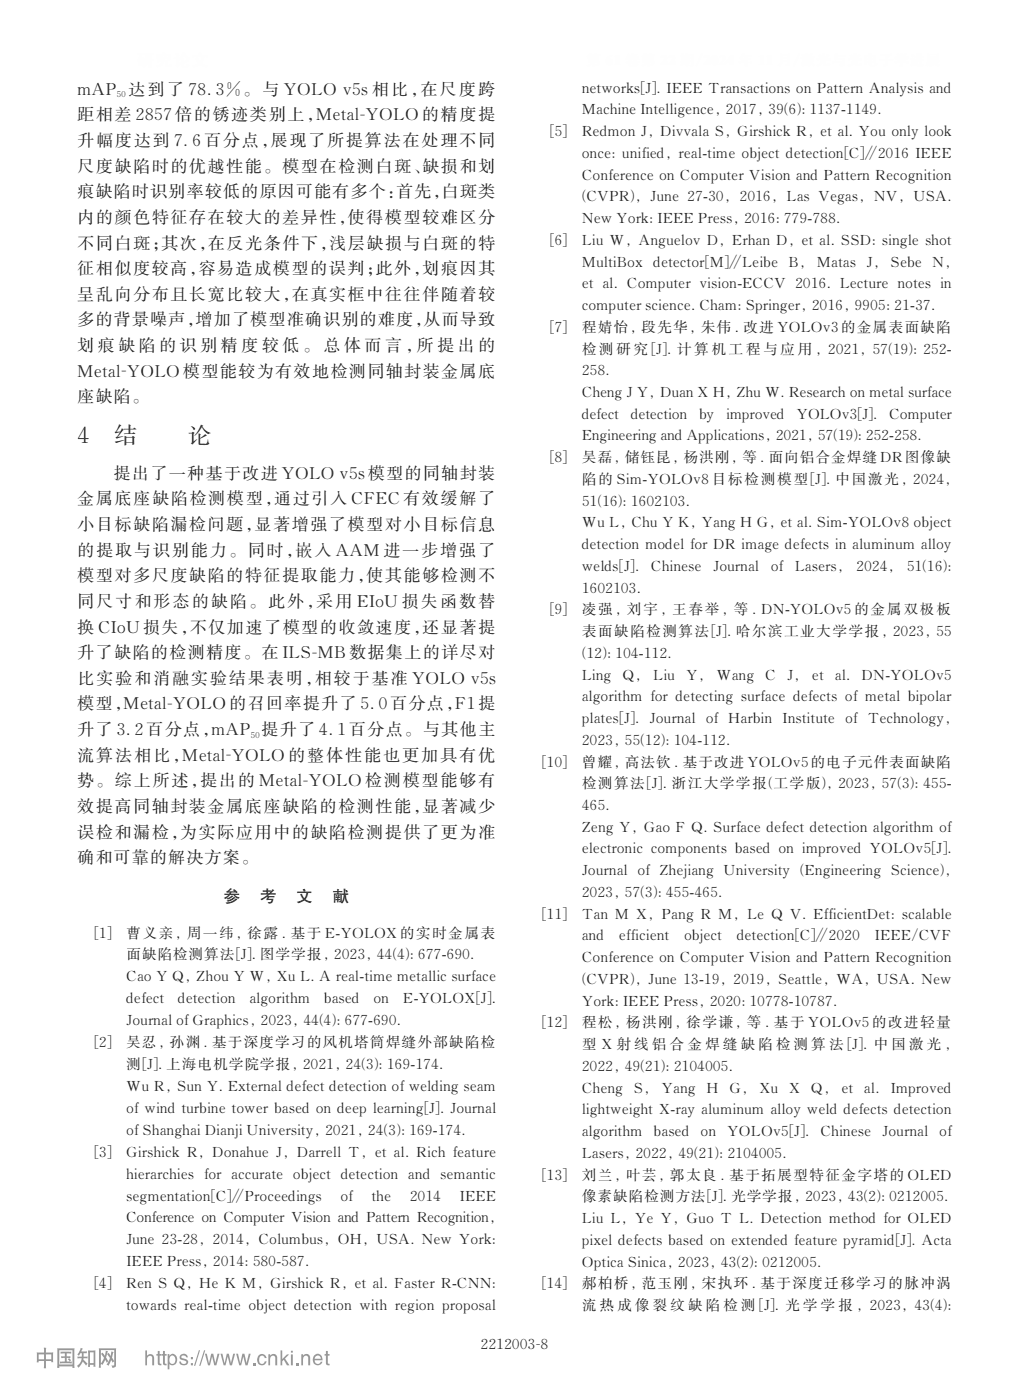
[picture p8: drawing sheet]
<svg xmlns="http://www.w3.org/2000/svg" width="210mm" height="285mm" viewBox="0 0 210 285" stroke-linecap="round" stroke-linejoin="round" font-family="sans-serif">
<defs><g id="words">
<g font-size="4.6" fill="#1a171b">
<text x="15.8" y="90.1">4　结</text>
<text x="38.4" y="90.1">论</text>
</g>
<g font-size="3.4" fill="#1a171b">
<text x="15.8" y="19.3">mAP</text>
<text x="26.1" y="19.3">达到了 78. 3%。与 YOLO v5s 相比，在尺度跨</text>
<text x="15.8" y="24.5">距相差 2857 倍的锈迹类别上，Metal YOLO 的精度提</text>
<text x="15.8" y="29.7">升幅度达到 7. 6 百分点，展现了所提算法在处理不同</text>
<text x="15.8" y="34.9">尺度缺陷时的优越性能。模型在检测白斑、缺损和划</text>
<text x="15.8" y="40.2">痕缺陷时识别率较低的原因可能有多个：</text>
<text x="80.7" y="40.2">首先，</text>
<text x="89.9" y="40.2">白斑类</text>
<text x="15.8" y="45.4">内的颜色特征存在较大的差异性，使得模型较难区分</text>
<text x="15.8" y="50.6">不同白斑；其次，在反光条件下，浅层缺损与白斑的特</text>
<text x="15.8" y="55.8">征相似度较高，容易造成模型的误判；此外，划痕因其</text>
<text x="15.8" y="61">呈乱向分布且长宽比较大，在真实框中往往伴随着较</text>
<text x="15.8" y="66.2">多的背景噪声，</text>
<text x="15.8" y="71.4">划 痕 缺 陷 的 识 别 精 度 较 低 。 总 体 而 言 ，所 提 出 的</text>
<text x="39.9" y="66.2">增加了模型准确识别的难度，</text>
<text x="86.2" y="66.2">从而导致</text>
<text x="15.8" y="76.7">Metal YOLO 模型能较为有效地检测同轴封装金属底</text>
<text x="15.8" y="81.9">座缺陷。</text>
<text x="23.2" y="97.5">提出了一种基于改进 YOLO v5s 模型的同轴封装</text>
<text x="15.8" y="102.7">金属底座缺陷检测模型，通过引入 CFEC 有效缓解了</text>
<text x="15.8" y="107.9">小目标缺陷漏检问题，显著增强了模型对小目标信息</text>
<text x="15.8" y="113.1">的提取与识别能力。同时，嵌入 AAM 进一步增强了</text>
<text x="15.8" y="118.3">模型对多尺度缺陷的特征提取能力，使其能够检测不</text>
<text x="15.8" y="123.6">同尺寸和形态的缺陷。此外，采用 EIoU 损失函数替</text>
<text x="15.8" y="128.8">换 CIoU 损失，不仅加速了模型的收敛速度，还显著提</text>
<text x="15.8" y="134">升了缺陷的检测精度。在 ILS MB 数据集上的详尽对</text>
<text x="15.8" y="139.2">比实验和消融实验结果表明，相较于基准 YOLO v5s</text>
<text x="15.8" y="144.4">模型，Metal YOLO 的召回率提升了 5. 0 百分点，F1 提</text>
<text x="15.8" y="149.6">升了 3. 2 百分点，mAP 提升了 4. 1 百分点。与其他主</text>
<text x="15.8" y="154.8">流算法相比，Metal YOLO 的整体性能也更加具有优</text>
<text x="15.8" y="160.1">势。综上所述，提出的 Metal YOLO 检测模型能够有</text>
<text x="15.8" y="165.3">效提高同轴封装金属底座缺陷的检测性能，显著减少</text>
<text x="15.8" y="170.5">误检和漏检，为实际应用中的缺陷检测提供了更为准</text>
<text x="15.8" y="175.7">确和可靠的解决方案。</text>
<text x="45.4" y="183.5">参</text>
<text x="52.9" y="183.5">考</text>
<text x="60.3" y="183.5">文</text>
<text x="67.7" y="183.5">献</text>
</g>
<g font-size="2.9" fill="#1a171b">
<text x="118.4" y="18.9">networks[J]. IEEE Transactions on Pattern Analysis and</text>
<text x="118.4" y="23.3">Machine Intelligence, 2017, 39(6): 1137-1149.</text>
<text x="111.9" y="27.7">[5]</text>
<text x="118.4" y="27.7">Redmon J, Divvala S, Girshick R, et al. You only look</text>
<text x="118.4" y="32.1">once: unified, real-time object detection[C]∥2016 IEEE</text>
<text x="118.4" y="36.6">Conference on Computer Vision and Pattern Recognition</text>
<text x="118.4" y="41">(CVPR), June 27-30, 2016, Las Vegas, NV, USA.</text>
<text x="118.4" y="45.4">New York: IEEE Press, 2016: 779-788.</text>
<text x="111.9" y="49.8">[6]</text>
<text x="118.4" y="49.8">Liu W, Anguelov D, Erhan D, et al. SSD: single shot</text>
<text x="118.4" y="54.3">MultiBox</text>
<text x="118.4" y="58.7">et al. Computer vision-ECCV 2016. Lecture notes in</text>
<text x="133" y="54.3">detector[M]∥Leibe</text>
<text x="160.5" y="54.3">B,</text>
<text x="166.3" y="54.3">Matas</text>
<text x="176.4" y="54.3">J,</text>
<text x="181.3" y="54.3">Sebe</text>
<text x="189.8" y="54.3">N,</text>
<text x="118.4" y="63.1">computer science. Cham: Springer, 2016, 9905: 21-37.</text>
<text x="111.9" y="67.5">[7]</text>
<text x="118.4" y="67.5">程婧怡, 段先华, 朱伟 . 改进 YOLOv3 的金属表面缺陷</text>
<text x="118.4" y="72">检 测 研 究 [J]. 计 算 机 工 程 与 应 用 , 2021, 57(19): 252-</text>
<text x="118.4" y="76.4">258.</text>
<text x="118.4" y="80.8">Cheng J Y, Duan X H, Zhu W. Research on metal surface</text>
<text x="118.4" y="85.2">defect</text>
<text x="118.4" y="89.7">Engineering and Applications, 2021, 57(19): 252-258.</text>
<text x="128.4" y="85.2">detection</text>
<text x="142.3" y="85.2">by</text>
<text x="147.8" y="85.2">improved</text>
<text x="162.2" y="85.2">YOLOv3[J].</text>
<text x="181" y="85.2">Computer</text>
<text x="111.9" y="94.1">[8]</text>
<text x="118.4" y="94.1">吴磊, 储钰昆, 杨洪刚, 等 . 面向铝合金焊缝 DR 图像缺</text>
<text x="118.4" y="98.5">陷的 Sim-YOLOv8 目标检测模型[J]. 中国激光, 2024,</text>
<text x="118.4" y="107.3">Wu L, Chu Y K, Yang H G, et al. Sim-YOLOv8 object</text>
<text x="118.4" y="102.9">51(16): 1602103.</text>
<text x="118.4" y="111.8">detection model for DR image defects in aluminum alloy</text>
<text x="118.4" y="116.2">welds[J].</text>
<text x="132.5" y="116.2">Chinese</text>
<text x="145.2" y="116.2">Journal</text>
<text x="156.9" y="116.2">of</text>
<text x="161.8" y="116.2">Lasers,</text>
<text x="174.3" y="116.2">2024,</text>
<text x="184.6" y="116.2">51(16):</text>
<text x="111.9" y="125.1">[9]</text>
<text x="118.4" y="125.1">凌强, 刘宇, 王春举, 等 . DN-YOLOv5 的金属双极板</text>
<text x="118.4" y="120.6">1602103.</text>
<text x="118.4" y="129.5">表面缺陷检测算法[J]. 哈尔滨工业大学学报, 2023, 55</text>
<text x="118.4" y="133.9">(12): 104-112.</text>
<text x="118.4" y="138.3">Ling</text>
<text x="118.4" y="142.7">algorithm for detecting surface defects of metal bipolar</text>
<text x="126.7" y="138.3">Q,</text>
<text x="133" y="138.3">Liu</text>
<text x="139.7" y="138.3">Y,</text>
<text x="145.9" y="138.3">Wang</text>
<text x="155.8" y="138.3">C</text>
<text x="160.2" y="138.3">J,</text>
<text x="165.3" y="138.3">et</text>
<text x="170" y="138.3">al.</text>
<text x="175.4" y="138.3">DN-YOLOv5</text>
<text x="118.4" y="147.2">plates[J].</text>
<text x="132.3" y="147.2">Journal</text>
<text x="143.7" y="147.2">of Harbin</text>
<text x="159.3" y="147.2">Institute</text>
<text x="172" y="147.2">of Technology,</text>
<text x="118.4" y="151.6">2023, 55(12): 104-112.</text>
<text x="110.3" y="156">[10]</text>
<text x="118.4" y="156">曾耀, 高法钦 . 基于改进 YOLOv5 的电子元件表面缺陷</text>
<text x="118.4" y="160.5">检测算法[J]. 浙江大学学报(工学版), 2023, 57(3): 455-</text>
<text x="118.4" y="164.9">465.</text>
<text x="118.4" y="169.3">Zeng Y, Gao F Q. Surface defect detection algorithm of</text>
<text x="118.4" y="173.7">electronic components based on improved YOLOv5[J].</text>
<text x="118.4" y="178.2">Journal of Zhejiang</text>
<text x="147.3" y="178.2">University</text>
<text x="162.8" y="178.2">(Engineering</text>
<text x="181.3" y="178.2">Science),</text>
<text x="118.4" y="182.6">2023, 57(3): 455-465.</text>
<text x="19.2" y="190.8">[1]</text>
<text x="25.7" y="190.8">曹义亲, 周一纬, 徐露 . 基于 E-YOLOX 的实时金属表</text>
<text x="110.3" y="187">[11]</text>
<text x="118.4" y="187">Tan M X, Pang R M, Le Q V. EfficientDet: scalable</text>
<text x="118.4" y="191.4">and</text>
<text x="126" y="191.4">efficient</text>
<text x="139.3" y="191.4">object</text>
<text x="150" y="191.4">detection[C]∥2020</text>
<text x="178" y="191.4">IEEE/CVF</text>
<text x="25.7" y="195.3">面缺陷检测算法[J]. 图学学报, 2023, 44(4): 677-690.</text>
<text x="118.4" y="195.9">Conference on Computer Vision and Pattern Recognition</text>
<text x="25.7" y="199.8">Cao Y Q, Zhou Y W, Xu L. A real-time metallic surface</text>
<text x="118.4" y="200.3">(CVPR), June 13-19, 2019, Seattle, WA, USA. New</text>
<text x="25.7" y="204.2">defect</text>
<text x="25.7" y="208.7">Journal of Graphics, 2023, 44(4): 677-690.</text>
<text x="36.3" y="204.2">detection</text>
<text x="50.8" y="204.2">algorithm</text>
<text x="66" y="204.2">based</text>
<text x="76.1" y="204.2">on</text>
<text x="82" y="204.2">E-YOLOX[J].</text>
<text x="110.3" y="209.1">[12]</text>
<text x="118.4" y="209.1">程松, 杨洪刚, 徐学谦, 等 . 基于 YOLOv5 的改进轻量</text>
<text x="118.4" y="204.7">York: IEEE Press, 2020: 10778-10787.</text>
<text x="19.1" y="213.2">[2]</text>
<text x="25.7" y="213.2">吴忍, 孙渊 . 基于深度学习的风机塔筒焊缝外部缺陷检</text>
<text x="118.4" y="213.6">型 X 射 线 铝 合 金 焊 缝 缺 陷 检 测 算 法 [J]. 中 国 激 光 ,</text>
<text x="25.7" y="217.6">测[J]. 上海电机学院学报, 2021, 24(3): 169-174.</text>
<text x="118.4" y="218">2022, 49(21): 2104005.</text>
<text x="25.7" y="222.1">Wu R, Sun Y. External defect detection of welding seam</text>
<text x="25.7" y="226.5">of wind turbine tower based on deep learning[J]. Journal</text>
<text x="118.4" y="222.4">Cheng</text>
<text x="118.4" y="226.8">lightweight X-ray aluminum alloy weld defects detection</text>
<text x="129" y="222.4">S,</text>
<text x="134.7" y="222.4">Yang</text>
<text x="143.8" y="222.4">H</text>
<text x="148.5" y="222.4">G,</text>
<text x="154.6" y="222.4">Xu</text>
<text x="160.7" y="222.4">X</text>
<text x="165.1" y="222.4">Q,</text>
<text x="171.3" y="222.4">et</text>
<text x="175.9" y="222.4">al.</text>
<text x="181.2" y="222.4">Improved</text>
<text x="25.7" y="231">of Shanghai Dianji University, 2021, 24(3): 169-174.</text>
<text x="118.4" y="231.3">algorithm</text>
<text x="133.1" y="231.3">based</text>
<text x="142.6" y="231.3">on</text>
<text x="148" y="231.3">YOLOv5[J].</text>
<text x="167" y="231.3">Chinese</text>
<text x="179.6" y="231.3">Journal</text>
<text x="191.2" y="231.3">of</text>
<text x="19.2" y="235.5">[3]</text>
<text x="25.7" y="235.5">Girshick R, Donahue J, Darrell T, et al. Rich feature</text>
<text x="25.7" y="239.9">hierarchies for accurate</text>
<text x="59.7" y="239.9">object detection</text>
<text x="83.1" y="239.9">and</text>
<text x="89.6" y="239.9">semantic</text>
<text x="118.4" y="235.7">Lasers, 2022, 49(21): 2104005.</text>
<text x="25.7" y="244.4">segmentation[C]∥Proceedings</text>
<text x="69.3" y="244.4">of</text>
<text x="75.6" y="244.4">the</text>
<text x="83.4" y="244.4">2014</text>
<text x="93.6" y="244.4">IEEE</text>
<text x="110.3" y="240.1">[13]</text>
<text x="118.4" y="240.1">刘兰, 叶芸, 郭太良 . 基于拓展型特征金字塔的 OLED</text>
<text x="118.4" y="244.6">像素缺陷检测方法[J]. 光学学报, 2023, 43(2): 0212005.</text>
<text x="25.7" y="248.8">Conference on Computer Vision and Pattern Recognition,</text>
<text x="118.4" y="249">Liu L, Ye Y, Guo T L. Detection method for OLED</text>
<text x="25.7" y="253.3">June 23-28, 2014, Columbus, OH, USA. New York:</text>
<text x="25.7" y="257.8">IEEE Press, 2014: 580-587.</text>
<text x="118.4" y="253.4">pixel defects based on extended feature pyramid[J]. Acta</text>
<text x="118.4" y="257.8">Optica Sinica, 2023, 43(2): 0212005.</text>
<text x="19.2" y="262.2">[4]</text>
<text x="25.7" y="262.2">Ren S Q, He K M, Girshick R, et al. Faster R-CNN:</text>
<text x="110.3" y="262.3">[14]</text>
<text x="118.4" y="262.3">郝柏桥, 范玉刚, 宋执环 . 基于深度迁移学习的脉冲涡</text>
<text x="25.7" y="266.7">towards real-time object detection with region proposal</text>
<text x="118.4" y="266.7">流 热 成 像 裂 纹 缺 陷 检 测 [J]. 光 学 学 报 , 2023, 43(4):</text>
<text x="97.8" y="274.7">2212003</text>
<text x="110.1" y="274.7">8</text>
</g>
<g font-size="1.7" fill="#1a171b">
<text x="23.8" y="19.8">50</text>
<text x="73.2" y="23.8">-</text>
<text x="24.6" y="75.9">-</text>
<text x="63.4" y="133.2">-</text>
<text x="34" y="143.7">-</text>
<text x="46" y="154.1">-</text>
<text x="51" y="150.1">50</text>
<text x="61.6" y="159.3">-</text>
</g>
<text font-size="1.5" fill="#1a171b" x="109" y="274">-</text>
</g></defs>
<g fill="#999">
<path d="M7.5 275.3v2h.4v-.3h1.1l-.1 1.5h.5l-.1-1.5h1.1v.3h.4v-2h-1.5l.1-.9-.5-.1 .1 1zM7.9 275.7h1.1v1h-1.1zM9.3 275.7h1.1v1h-1.1z" fill-rule="evenodd"/>
<path d="M12.3 275.1v.4h.9v.6l-.7-.1v.4h.7v.7h-1v.4h2.4v-.4h-1v-.7h.7v-.4l-.7 .1v-.6h.9v-.4zM13.8 276.7l.4 .4 .2-.1a.33 .33 0 0 0-.2-.4 .33 .33 0 0 0-.4 .1zM11.6 274.5v3.9h.5v-.3h2.6v.3h.5v-3.9zM12.1 274.8h2.6v2.9h-2.6z" fill-rule="evenodd"/>
<path d="M16.4 274.4l-.7 1.3 .4 .3 .3-.6h.3v.8l-.9-.1v.4h.8l-.2 .7-.7 .8 .2 .4 1-1.3 .6 .9 .3-.4-.8-.8v-.3h.8v-.4l-.8 .1v-.8h.7v-.3h-1.2l.4-.6zM17.9 274.9v3.3h.4v-.4h.7v.4h.4v-3.3zM18.3 275.3h.7v2.2h-.7z" fill-rule="evenodd"/>
<path d="M20.1 274.5h3.5v3.6l-.7 .3-.3-.4 .6-.2v-.7l-.3 .3-.3-.6-.6 1.2-.3-.3 .7-1.3-.6-.8 .3-.3 .4 .7 .1-.9 .5 .2a1.4 1.4 0 0 0 .1 1.8v-2.3h-2.7v2.7l.2-.2a1.01 1.01 0 0 0-.1-1.7l.2-.3 .5 .7 .2-1h.4v.2a1.55 1.55 0 0 0 0 1.7l.1 .2-.3 .3-.3-.6-.6 1-.3-.2v.8h-.4z" fill-rule="evenodd"/>
<path d="M29.6 274.9h.3v1.1a.79 .79 0 0 1 .9-.3 .79 .79 0 0 1 .6 .7v1.5h-.4v-1.4a.54 .54 0 0 0-.7-.5 .54 .54 0 0 0-.4 .7v1.2h-.3z" fill-rule="evenodd"/>
<path d="M32.1 275h.4v.6h.3v.3h-.3v1.5l.3 .2v.3a.53 .53 0 0 1-.7-.4v-1.6h-.3v-.3h.3z" fill-rule="evenodd"/>
<path d="M33.2 275h.3v.6h.4v.3h-.4v1.5l.4 .2-.1 .3a.53 .53 0 0 1-.6-.4v-1.6h-.3v-.3h.3z" fill-rule="evenodd"/>
<path d="M34.1 275.6v3.1h.4v-1.1a.96 .96 0 0 0 1.1 .2 .96 .96 0 0 0 .5-1.1 .89 .89 0 0 0-.6-1 .89 .89 0 0 0-1 .3v-.4zM34.8 276a.81 .81 0 0 1 1 .7 .81 .81 0 0 1-.9 .9 .99 .99 0 0 1-.1-1.6z" fill-rule="evenodd"/>
<path d="M36.7 275.8l.2-.1a.86 .86 0 0 1 1.3 .6h-.3a.49 .49 0 0 0-.5-.4 .49 .49 0 0 0-.5 .5 1.67 1.67 0 0 1 1.4 .8 .94 .94 0 0 1-.9 .7 .94 .94 0 0 1-.9-.8h.3a.55 .55 0 0 0 .5 .5 .55 .55 0 0 0 .6-.4l-.9-.4a.56 .56 0 0 1-.5-.4 .56 .56 0 0 1 .2-.6z" fill-rule="evenodd"/>
<path d="M38.8 276.2v.5h.5v-.5zM38.8 277.5v.4h.5v-.4z" fill-rule="evenodd"/>
<path d="M40.5 274.8h.2l-1 3.2h-.2z" fill-rule="evenodd"/>
<path d="M41.5 274.8h.3l-1 3.2h-.3z" fill-rule="evenodd"/>
<path d="M41.7 275.6h.4l.4 1.9 .5-1.9h.4l.4 1.9 .5-1.9h.4l-.7 2.3h-.4l-.4-1.7-.5 1.7h-.4z" fill-rule="evenodd"/>
<path d="M44.9 275.6h.4l.4 1.9 .4-1.9h.5l.4 1.9 .4-1.9h.4l-.6 2.3h-.4l-.4-1.7-.5 1.7h-.4z" fill-rule="evenodd"/>
<path d="M48 275.6h.4l.5 1.9 .4-1.9h.4l.5 1.9 .4-1.9h.4l-.6 2.3h-.4l-.5-1.7-.4 1.7h-.4z" fill-rule="evenodd"/>
<path d="M51.5 277.5h.5v.4h-.5z" fill-rule="evenodd"/>
<path d="M52.8 275.8a.95 .95 0 0 1 1.5 .6h-.4a.55 .55 0 0 0-.6-.5 .55 .55 0 0 0-.5 .5l-.1 .4a.59 .59 0 0 0 .4 .8 .59 .59 0 0 0 .8-.5h.4a1 1 0 0 1-1.3 .8 1 1 0 0 1-.7-1.4z" fill-rule="evenodd"/>
<path d="M54.6 275.7h.4v.3a.77 .77 0 0 1 .8-.4 .77 .77 0 0 1 .6 .8v1.5h-.4v-1.4a.51 .51 0 0 0-.4-.6 .51 .51 0 0 0-.6 .5v1.5h-.4z" fill-rule="evenodd"/>
<path d="M57.1 274.9h.3v1.7l1-.9h.4l-.8 .8 .9 1.4h-.5l-.7-1.1-.3 .3v.8h-.3z" fill-rule="evenodd"/>
<path d="M59.2 275v.3h.4v-.3zM59.2 275.7v2.2h.4v-2.2z" fill-rule="evenodd"/>
<path d="M60.3 277.5h.5v.4h-.5z" fill-rule="evenodd"/>
<path d="M61.3 275.7h.4v.3a.77 .77 0 0 1 .8-.4 .77 .77 0 0 1 .6 .8v1.5h-.4v-1.4a.51 .51 0 0 0-.4-.6 .51 .51 0 0 0-.6 .5v1.5h-.4z" fill-rule="evenodd"/>
<path d="M64.2 276.2a.62 .62 0 0 1 .7-.3 .62 .62 0 0 1 .4 .7h-1.3zM64.1 275.8a1.15 1.15 0 0 0-.4 1.4 1.15 1.15 0 0 0 1.3 .6l.4-.2 .2-.4h-.3a.63 .63 0 0 1-.8 .4 .63 .63 0 0 1-.5-.7h1.7a1.04 1.04 0 0 0-.5-1.1 1.04 1.04 0 0 0-1.1 0z" fill-rule="evenodd"/>
<path d="M66.3 275h.4v.6h.4v.3h-.4v1.5l.4 .2-.1 .3a.53 .53 0 0 1-.7-.4v-1.6h-.3v-.3h.3z" fill-rule="evenodd"/>
</g>
<use href="#words"/>
</svg>
